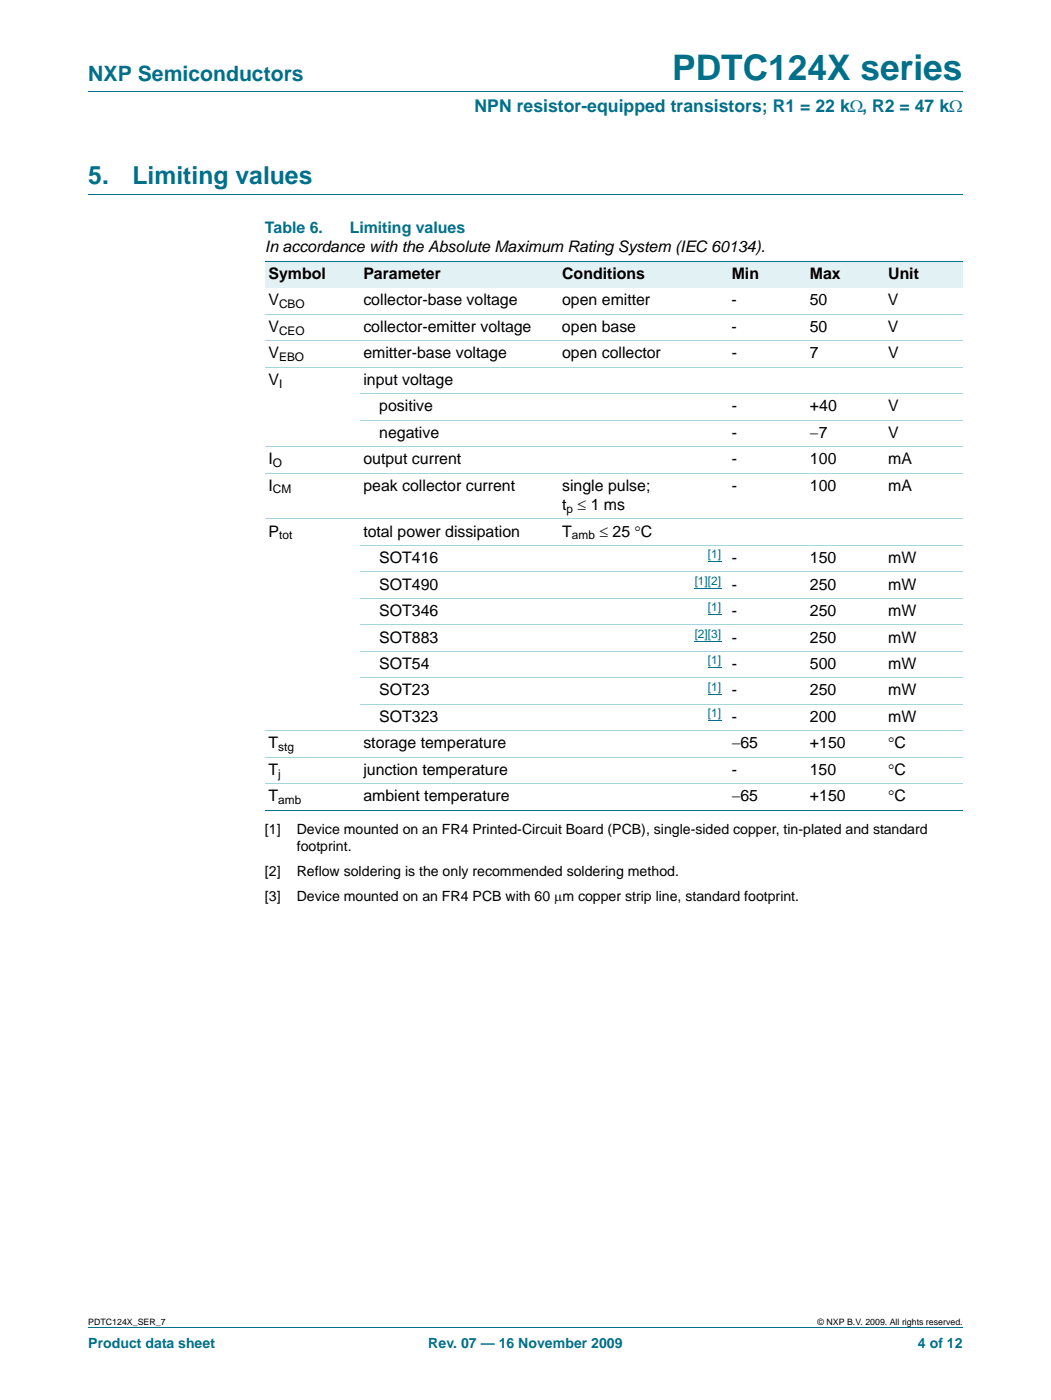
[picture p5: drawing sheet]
<svg xmlns="http://www.w3.org/2000/svg" width="210mm" height="280mm" viewBox="0 0 210 280" stroke-linecap="round" stroke-linejoin="round" font-family="sans-serif">
<defs><g id="words">
<text font-size="7" fill="#00708a" x="134.3" y="16">PDTC124X series</text>
<g font-size="4.9" fill="#00708a">
<text x="17.6" y="36.8">5.</text>
<text x="26.5" y="36.8">Limiting values</text>
</g>
<text font-size="4.2" fill="#00708a" x="17.6" y="16.2">NXP Semiconductors</text>
<text font-size="3.5" fill="#00708a" x="94.8" y="22.4">NPN resistor-equipped transistors; R1 = 22 kΩ, R2 = 47 kΩ</text>
<g font-size="3.2" fill="#00708a">
<text x="52.9" y="46.5">Table 6.</text>
<text x="69.8" y="46.5">Limiting values</text>
</g>
<g font-size="3.2">
<text x="52.9" y="50.4">In accordance with the Absolute Maximum Rating System (IEC 60134).</text>
<text x="53.6" y="55.7">Symbol</text>
<text x="72.6" y="55.7">Parameter</text>
<text x="112.3" y="55.7">Conditions</text>
<text x="146.2" y="55.7">Min</text>
<text x="161.8" y="55.7">Max</text>
<text x="177.4" y="55.7">Unit</text>
<text x="53.6" y="61">V</text>
<text x="72.6" y="61">collector-base voltage</text>
<text x="112.3" y="61">open emitter</text>
<text x="146.1" y="61">-</text>
<text x="161.7" y="61">50</text>
<text x="177.3" y="61">V</text>
<text x="53.6" y="66.3">V</text>
<text x="53.6" y="71.6">V</text>
<text x="72.6" y="66.3">collector-emitter voltage</text>
<text x="72.6" y="71.6">emitter-base voltage</text>
<text x="112.2" y="66.3">open base</text>
<text x="112.2" y="71.6">open collector</text>
<text x="146.1" y="66.3">-</text>
<text x="146.1" y="71.6">-</text>
<text x="161.7" y="66.3">50</text>
<text x="161.7" y="71.6">7</text>
<text x="177.3" y="66.3">V</text>
<text x="177.4" y="71.6">V</text>
<text x="53.6" y="76.9">V</text>
<text x="72.6" y="76.9">input voltage</text>
<text x="75.8" y="82.2">positive</text>
<text x="146.2" y="82.2">-</text>
<text x="161.8" y="82.2">+40</text>
<text x="177.4" y="82.2">V</text>
<text x="75.8" y="87.5">negative</text>
<text x="146.2" y="87.5">-</text>
<text x="161.8" y="87.5">−7</text>
<text x="177.4" y="87.5">V</text>
<text x="53.6" y="92.7">I</text>
<text x="72.6" y="92.7">output current</text>
<text x="146.2" y="92.7">-</text>
<text x="161.8" y="92.7">100</text>
<text x="177.4" y="92.7">mA</text>
<text x="53.6" y="98">I</text>
<text x="72.6" y="98">peak collector current</text>
<text x="112.3" y="101.9">t ≤ 1 ms</text>
<text x="112.3" y="98">single pulse;</text>
<text x="146.2" y="98">-</text>
<text x="161.8" y="98">100</text>
<text x="177.4" y="98">mA</text>
<text x="53.6" y="107.2">P</text>
<text x="72.6" y="107.2">total power dissipation</text>
<text x="112.3" y="107.2">T</text>
<text x="119.7" y="107.2">≤ 25 °C</text>
<text x="75.8" y="112.5">SOT416</text>
<text x="146.2" y="112.5">-</text>
<text x="161.8" y="112.5">150</text>
<text x="177.4" y="112.5">mW</text>
<text x="75.8" y="117.8">SOT490</text>
<text x="146.2" y="117.8">-</text>
<text x="161.8" y="117.8">250</text>
<text x="177.4" y="117.8">mW</text>
<text x="75.8" y="123.1">SOT346</text>
<text x="146.2" y="123.1">-</text>
<text x="161.8" y="123.1">250</text>
<text x="177.4" y="123.1">mW</text>
<text x="75.8" y="128.4">SOT883</text>
<text x="146.2" y="128.4">-</text>
<text x="161.8" y="128.4">250</text>
<text x="177.4" y="128.4">mW</text>
<text x="75.8" y="133.7">SOT54</text>
<text x="146.2" y="133.7">-</text>
<text x="161.8" y="133.7">500</text>
<text x="177.4" y="133.7">mW</text>
<text x="75.8" y="139">SOT23</text>
<text x="146.2" y="139">-</text>
<text x="161.8" y="139">250</text>
<text x="177.4" y="139">mW</text>
<text x="53.6" y="149.6">T</text>
<text x="72.6" y="149.6">storage temperature</text>
<text x="75.8" y="144.3">SOT323</text>
<text x="146.2" y="149.6">−65</text>
<text x="146.2" y="144.3">-</text>
<text x="161.8" y="149.6">+150</text>
<text x="161.8" y="144.3">200</text>
<text x="177.4" y="144.3">mW</text>
<text x="177.4" y="149.6">°C</text>
<text x="53.6" y="154.9">T</text>
<text x="72.6" y="154.9">junction temperature</text>
<text x="146.1" y="154.9">-</text>
<text x="161.7" y="154.9">150</text>
<text x="177.4" y="154.9">°C</text>
<text x="53.6" y="160.1">T</text>
<text x="72.6" y="160.1">ambient temperature</text>
<text x="146.2" y="160.1">−65</text>
<text x="161.8" y="160.1">+150</text>
<text x="177.4" y="160.1">°C</text>
</g>
<g font-size="2.8">
<text x="52.9" y="166.6">[1]</text>
<text x="59.3" y="166.6">Device mounted on an FR4 Printed-Circuit Board (PCB), single-sided copper, tin-plated and standard</text>
<text x="59.3" y="170.1">footprint.</text>
<text x="52.9" y="175.1">[2]</text>
<text x="59.3" y="175.1">Reflow soldering is the only recommended soldering method.</text>
<text x="52.9" y="180">[3]</text>
<text x="59.3" y="180">Device mounted on an FR4 PCB with 60 μm copper strip line, standard footprint.</text>
</g>
<g font-size="2.8" fill="#00708a">
<text x="17.6" y="269.3">Product data sheet</text>
<text x="85.5" y="269.3">Rev. 07 — 16 November 2009</text>
<text x="183.3" y="269.3">4 of 12</text>
</g>
<g font-size="2.4">
<text x="55.7" y="61.6">CBO</text>
<text x="55.7" y="66.9">CEO</text>
<text x="55.7" y="72.2">EBO</text>
<text x="55.7" y="77.4">I</text>
<text x="54.5" y="93.3">O</text>
<text x="54.5" y="98.6">CM</text>
<text x="55.7" y="107.8">tot</text>
<text x="113.2" y="102.5">p</text>
<text x="114.2" y="107.8">amb</text>
<text x="55.6" y="150.1">stg</text>
<text x="55.6" y="155.4">j</text>
<text x="55.6" y="160.7">amb</text>
</g>
<g font-size="2.4" fill="#00f">
<text x="141.4" y="111.6">[1]</text>
<text x="138.7" y="116.9">[1][2]</text>
<text x="141.4" y="122.1">[1]</text>
<text x="138.7" y="127.4">[2][3]</text>
<text x="141.4" y="132.7">[1]</text>
<text x="141.4" y="138">[1]</text>
<text x="141.4" y="143.3">[1]</text>
</g>
<g font-size="1.8">
<text x="17.6" y="264.7">PDTC124X_SER_7</text>
<text x="163.3" y="264.7">© NXP B.V. 2009. All rights reserved.</text>
</g>
</g></defs>
<path d="M17.6 18.3h174.7M17.6 38.8h174.7M17.6 265.3h174.7" fill="none" stroke="#00708a" stroke-width=".2"/>
<g fill="#e2f1f4">
<path d="M52.9 52.2h19v5.3h-19z"/>
<path d="M71.9 52.2h39.7v5.3h-39.7z"/>
<path d="M111.6 52.2h23v5.3h-23z"/>
<path d="M134.6 52.2h26.5v5.3h-26.5z"/>
<path d="M161.1 52.2h15.6v5.3h-15.6z"/>
<path d="M176.7 52.2h15.6v5.3h-15.6z"/>
</g>
<path d="M138.7 117.6h5.3M141.4 112.3h2.6M138.7 128.1h5.3M141.4 122.8h2.6M141.4 133.4h2.6M141.4 138.7h2.6M141.4 144h2.6" fill="none" stroke="#00f" stroke-width=".2"/>
<path d="M52.9 52.2h139.4M52.9 161.9h139.4" fill="none" stroke="#00708a" stroke-width=".2"/>
<g fill="none" stroke="#a5d5dc" stroke-width=".2">
<path d="M52.9 62.8h139.4M52.9 68.1h139.4M52.9 73.4h139.4M71.9 78.7h120.4M52.9 89.2h139.4M52.9 94.5h139.4M71.9 83.9h120.4M52.9 103.7h139.4M71.9 109h120.4M71.9 114.3h120.4M71.9 119.6h120.4M71.9 124.9h120.4"/>
<path d="M71.9 130.1h120.4M71.9 135.4h120.4M52.9 146h139.4M52.9 151.3h139.4M52.9 156.6h139.4M71.9 140.7h120.4"/>
</g>
<use href="#words"/>
</svg>
